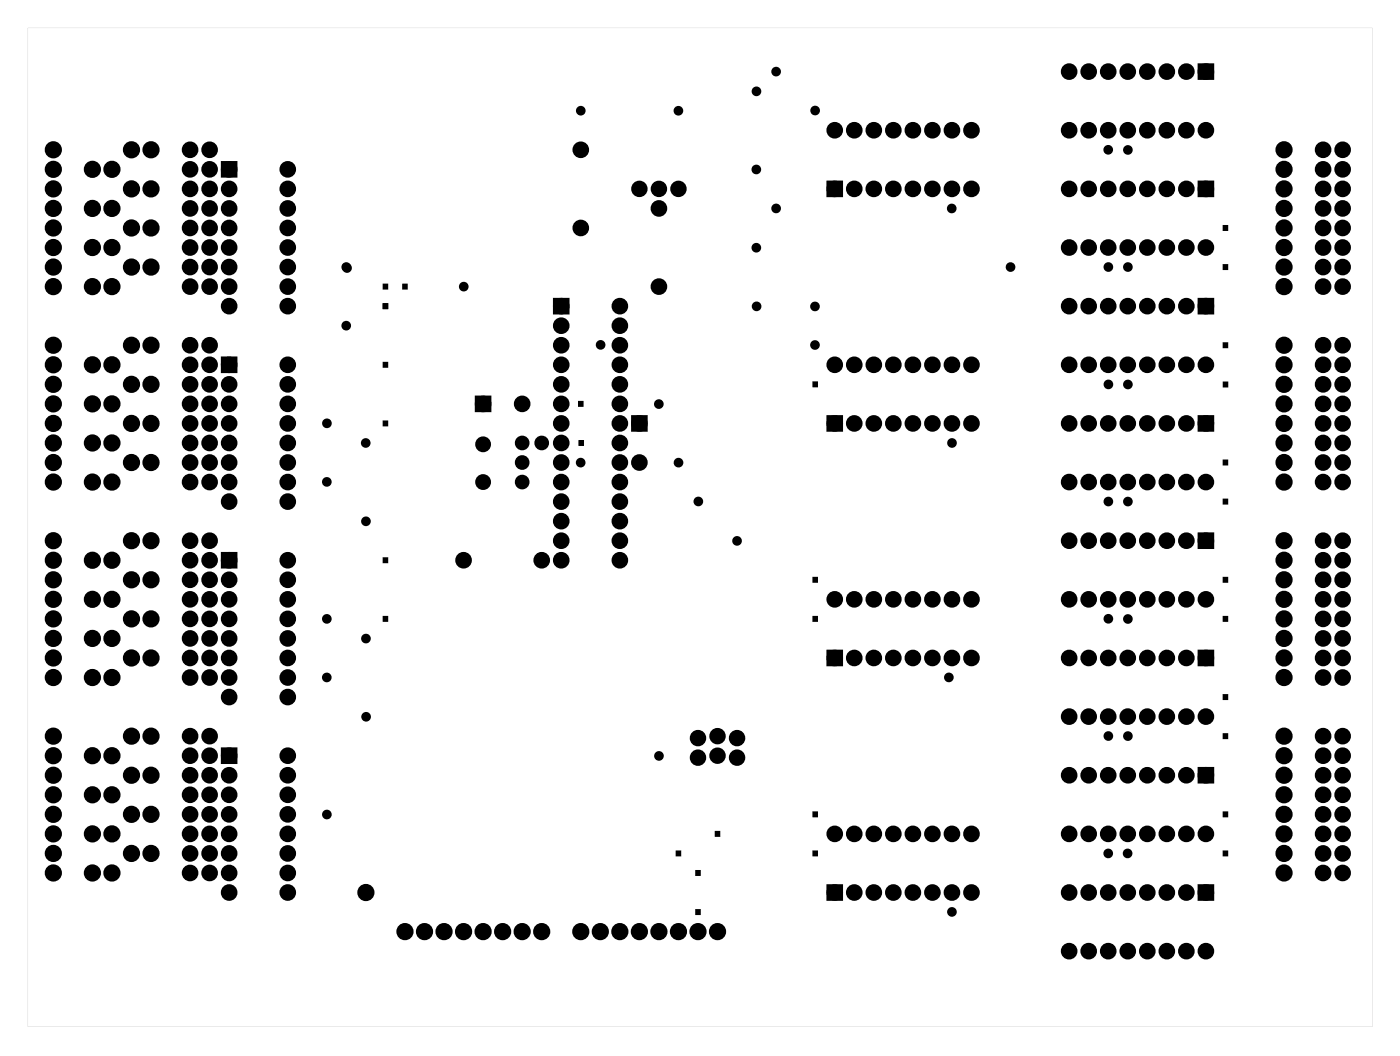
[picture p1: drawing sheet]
<svg xmlns="http://www.w3.org/2000/svg" width="182mm" height="137mm" viewBox="0 0 182 137" stroke-linecap="round" stroke-linejoin="round" font-family="sans-serif">
<g fill="#000">
<path d="M156.1 8.6h1.4v1.4h-1.4zM29.1 21.3h1.4v1.4h-1.4zM49.9 39.5h.5v.5h-.5zM49.9 37h.5v.5h-.5zM52.4 37h.5v.5h-.5zM72.3 39.1h1.4v1.4h-1.4zM107.8 23.8h1.4v1.4h-1.4zM156.1 23.8h1.4v1.4h-1.4zM156.1 39.1h1.4v1.4h-1.4zM159.1 34.4h.5v.6h-.5zM159.1 29.4h.5v.5h-.5zM29.1 46.7h1.4v1.4h-1.4z"/>
<path d="M49.9 54.8h.5v.5h-.5zM49.9 47.1h.5v.6h-.5zM62.1 51.8h1.4v1.4h-1.4zM75.3 52.2h.5v.5h-.5zM75.3 57.3h.5v.5h-.5zM82.4 54.3h1.4v1.4h-1.4zM105.8 49.7h.4v.5h-.4zM107.8 54.3h1.4v1.4h-1.4zM156.1 54.3h1.4v1.4h-1.4zM159.1 44.6h.5v.5h-.5zM159.1 59.8h.5v.6h-.5zM159.1 49.7h.5v.5h-.5z"/>
<path d="M29.1 72.1h1.4v1.4h-1.4zM49.9 72.5h.5v.6h-.5zM105.8 75.1h.4v.5h-.4zM156.1 69.6h1.4v1.4h-1.4zM159.1 75.1h.5v.5h-.5zM159.1 64.9h.5v.5h-.5zM29.1 97.5h1.4v1.4h-1.4zM49.9 80.2h.5v.5h-.5zM105.8 80.2h.4v.5h-.4zM107.8 84.8h1.4v1.4h-1.4zM156.1 84.8h1.4v1.4h-1.4zM159.1 95.4h.5v.5h-.5z"/>
<path d="M159.1 90.3h.5v.5h-.5zM159.1 80.2h.5v.5h-.5zM88 110.6h.5v.6h-.5zM90.5 118.3h.5v.5h-.5zM90.5 113.2h.5v.5h-.5zM93.1 108.1h.4v.5h-.4zM105.8 105.6h.4v.5h-.4zM105.8 110.6h.4v.6h-.4zM107.8 115.3h1.4v1.4h-1.4zM156.1 100h1.4v1.4h-1.4zM156.1 115.3h1.4v1.4h-1.4zM159.1 110.6h.5v.6h-.5z"/>
<path d="M159.1 105.6h.5v.5h-.5z"/>
<path d="M3.6 3.6h174.8v129.8h-174.8zM3.6 3.6v129.8h174.8v-129.8z"/>
</g>
<g fill="#000">
<circle cx="6.9" cy="19.5" r=".74"/>
<circle cx="17.1" cy="19.5" r=".74"/>
<circle cx="19.6" cy="19.5" r=".74"/>
<circle cx="24.7" cy="19.5" r=".7"/>
<circle cx="27.3" cy="19.5" r=".7"/>
<circle cx="75.5" cy="14.4" r=".35"/>
<circle cx="75.5" cy="19.5" r=".7"/>
<circle cx="88.2" cy="14.4" r=".35"/>
<circle cx="98.4" cy="11.9" r=".35"/>
<circle cx="100.9" cy="9.3" r=".35"/>
<circle cx="106" cy="14.4" r=".35"/>
<circle cx="108.5" cy="16.9" r=".7"/>
<circle cx="111.1" cy="16.9" r=".7"/>
<circle cx="113.6" cy="16.9" r=".7"/>
<circle cx="116.2" cy="16.9" r=".7"/>
<circle cx="118.7" cy="16.9" r=".7"/>
<circle cx="121.2" cy="16.9" r=".7"/>
<circle cx="123.8" cy="16.9" r=".7"/>
<circle cx="126.3" cy="16.9" r=".7"/>
<circle cx="139" cy="9.3" r=".7"/>
<circle cx="139" cy="16.9" r=".7"/>
<circle cx="141.6" cy="9.3" r=".7"/>
<circle cx="141.6" cy="16.9" r=".7"/>
<circle cx="144.1" cy="19.5" r=".35"/>
<circle cx="144.1" cy="9.3" r=".7"/>
<circle cx="144.1" cy="16.9" r=".7"/>
<circle cx="146.6" cy="9.3" r=".7"/>
<circle cx="146.6" cy="16.9" r=".7"/>
<circle cx="146.7" cy="19.5" r=".35"/>
<circle cx="149.2" cy="9.3" r=".7"/>
<circle cx="149.2" cy="16.9" r=".7"/>
<circle cx="151.7" cy="9.3" r=".7"/>
<circle cx="151.7" cy="16.9" r=".7"/>
<circle cx="154.3" cy="9.3" r=".7"/>
<circle cx="154.3" cy="16.9" r=".7"/>
<circle cx="156.8" cy="9.3" r=".7"/>
<circle cx="156.8" cy="16.9" r=".7"/>
<circle cx="167" cy="19.5" r=".74"/>
<circle cx="172" cy="19.5" r=".7"/>
<circle cx="174.6" cy="19.5" r=".7"/>
<circle cx="6.9" cy="37.2" r=".74"/>
<circle cx="6.9" cy="29.6" r=".74"/>
<circle cx="6.9" cy="22" r=".74"/>
<circle cx="6.9" cy="24.5" r=".74"/>
<circle cx="6.9" cy="32.2" r=".74"/>
<circle cx="6.9" cy="34.7" r=".74"/>
<circle cx="6.9" cy="27.1" r=".74"/>
<circle cx="12" cy="37.2" r=".74"/>
<circle cx="12" cy="32.2" r=".74"/>
<circle cx="12" cy="22" r=".74"/>
<circle cx="12" cy="27.1" r=".74"/>
<circle cx="14.6" cy="37.2" r=".74"/>
<circle cx="14.6" cy="32.2" r=".74"/>
<circle cx="14.6" cy="22" r=".74"/>
<circle cx="14.6" cy="27.1" r=".74"/>
<circle cx="17.1" cy="29.6" r=".74"/>
<circle cx="17.1" cy="24.5" r=".74"/>
<circle cx="17.1" cy="34.7" r=".74"/>
<circle cx="19.6" cy="29.6" r=".74"/>
<circle cx="19.6" cy="24.5" r=".74"/>
<circle cx="19.6" cy="34.7" r=".74"/>
<circle cx="24.7" cy="37.2" r=".7"/>
<circle cx="24.7" cy="32.2" r=".7"/>
<circle cx="24.7" cy="22" r=".7"/>
<circle cx="24.7" cy="29.6" r=".7"/>
<circle cx="24.7" cy="34.7" r=".7"/>
<circle cx="24.7" cy="24.5" r=".7"/>
<circle cx="24.7" cy="27.1" r=".7"/>
<circle cx="27.3" cy="37.2" r=".7"/>
<circle cx="27.3" cy="32.2" r=".7"/>
<circle cx="27.3" cy="22" r=".7"/>
<circle cx="27.3" cy="29.6" r=".7"/>
<circle cx="27.3" cy="34.7" r=".7"/>
<circle cx="27.3" cy="24.5" r=".7"/>
<circle cx="27.3" cy="27.1" r=".7"/>
<circle cx="29.8" cy="29.6" r=".7"/>
<circle cx="29.8" cy="34.7" r=".7"/>
<circle cx="29.8" cy="27.1" r=".7"/>
<circle cx="29.8" cy="22" r=".7"/>
<circle cx="29.8" cy="37.2" r=".7"/>
<circle cx="29.8" cy="39.8" r=".7"/>
<circle cx="29.8" cy="32.2" r=".7"/>
<circle cx="29.8" cy="24.5" r=".7"/>
<circle cx="37.4" cy="29.6" r=".7"/>
<circle cx="37.4" cy="27.1" r=".7"/>
<circle cx="37.4" cy="34.7" r=".7"/>
<circle cx="37.4" cy="22" r=".7"/>
<circle cx="37.4" cy="37.2" r=".7"/>
<circle cx="37.4" cy="39.8" r=".7"/>
<circle cx="37.4" cy="32.2" r=".7"/>
<circle cx="37.4" cy="24.5" r=".7"/>
<circle cx="45" cy="34.7" r=".35"/>
<circle cx="45.1" cy="34.8" r=".35"/>
<circle cx="60.3" cy="37.3" r=".35"/>
<circle cx="73" cy="39.8" r=".7"/>
<circle cx="75.5" cy="29.6" r=".7"/>
<circle cx="80.6" cy="39.8" r=".7"/>
<circle cx="83.1" cy="24.5" r=".67"/>
<circle cx="85.7" cy="24.5" r=".67"/>
<circle cx="85.7" cy="37.2" r=".7"/>
<circle cx="85.7" cy="27.1" r=".7"/>
<circle cx="88.2" cy="24.5" r=".67"/>
<circle cx="98.3" cy="22" r=".35"/>
<circle cx="98.3" cy="32.2" r=".35"/>
<circle cx="98.4" cy="39.8" r=".35"/>
<circle cx="100.9" cy="27.1" r=".35"/>
<circle cx="106" cy="39.8" r=".35"/>
<circle cx="108.5" cy="24.5" r=".7"/>
<circle cx="111.1" cy="24.5" r=".7"/>
<circle cx="113.6" cy="24.5" r=".7"/>
<circle cx="116.2" cy="24.5" r=".7"/>
<circle cx="118.7" cy="24.5" r=".7"/>
<circle cx="121.2" cy="24.5" r=".7"/>
<circle cx="123.7" cy="27.1" r=".35"/>
<circle cx="123.8" cy="24.5" r=".7"/>
<circle cx="126.3" cy="24.5" r=".7"/>
<circle cx="131.4" cy="34.7" r=".35"/>
<circle cx="139" cy="32.2" r=".7"/>
<circle cx="139" cy="24.5" r=".7"/>
<circle cx="139" cy="39.8" r=".7"/>
<circle cx="141.6" cy="32.2" r=".7"/>
<circle cx="141.6" cy="24.5" r=".7"/>
<circle cx="141.6" cy="39.8" r=".7"/>
<circle cx="144.1" cy="32.2" r=".7"/>
<circle cx="144.1" cy="24.5" r=".7"/>
<circle cx="144.1" cy="39.8" r=".7"/>
<circle cx="144.1" cy="34.7" r=".35"/>
<circle cx="146.6" cy="32.2" r=".7"/>
<circle cx="146.6" cy="24.5" r=".7"/>
<circle cx="146.6" cy="39.8" r=".7"/>
<circle cx="146.7" cy="34.7" r=".35"/>
<circle cx="149.2" cy="32.2" r=".7"/>
<circle cx="149.2" cy="24.5" r=".7"/>
<circle cx="149.2" cy="39.8" r=".7"/>
<circle cx="151.7" cy="32.2" r=".7"/>
<circle cx="151.7" cy="24.5" r=".7"/>
<circle cx="151.7" cy="39.8" r=".7"/>
<circle cx="154.3" cy="32.2" r=".7"/>
<circle cx="154.3" cy="24.5" r=".7"/>
<circle cx="154.3" cy="39.8" r=".7"/>
<circle cx="156.8" cy="32.2" r=".7"/>
<circle cx="156.8" cy="24.5" r=".7"/>
<circle cx="156.8" cy="39.8" r=".7"/>
<circle cx="167" cy="37.2" r=".74"/>
<circle cx="167" cy="29.6" r=".74"/>
<circle cx="167" cy="24.5" r=".74"/>
<circle cx="167" cy="22" r=".74"/>
<circle cx="167" cy="32.2" r=".74"/>
<circle cx="167" cy="27.1" r=".74"/>
<circle cx="167" cy="34.7" r=".74"/>
<circle cx="172" cy="37.2" r=".7"/>
<circle cx="172" cy="32.2" r=".7"/>
<circle cx="172" cy="22" r=".7"/>
<circle cx="172" cy="29.6" r=".7"/>
<circle cx="172" cy="34.7" r=".7"/>
<circle cx="172" cy="24.5" r=".7"/>
<circle cx="172" cy="27.1" r=".7"/>
<circle cx="174.6" cy="37.2" r=".7"/>
<circle cx="174.6" cy="32.2" r=".7"/>
<circle cx="174.6" cy="22" r=".7"/>
<circle cx="174.6" cy="34.7" r=".7"/>
<circle cx="174.6" cy="29.6" r=".7"/>
<circle cx="174.6" cy="24.5" r=".7"/>
<circle cx="174.6" cy="27.1" r=".7"/>
<circle cx="6.9" cy="52.5" r=".74"/>
<circle cx="6.9" cy="55" r=".74"/>
<circle cx="6.9" cy="57.6" r=".74"/>
<circle cx="6.9" cy="47.4" r=".74"/>
<circle cx="6.9" cy="44.9" r=".74"/>
<circle cx="6.9" cy="49.9" r=".74"/>
<circle cx="12" cy="47.4" r=".74"/>
<circle cx="12" cy="57.6" r=".74"/>
<circle cx="12" cy="52.5" r=".74"/>
<circle cx="14.6" cy="47.4" r=".74"/>
<circle cx="14.6" cy="57.6" r=".74"/>
<circle cx="14.6" cy="52.5" r=".74"/>
<circle cx="17.1" cy="49.9" r=".74"/>
<circle cx="17.1" cy="44.9" r=".74"/>
<circle cx="17.1" cy="55" r=".74"/>
<circle cx="19.6" cy="49.9" r=".74"/>
<circle cx="19.6" cy="44.9" r=".74"/>
<circle cx="19.6" cy="55" r=".74"/>
<circle cx="24.7" cy="47.4" r=".7"/>
<circle cx="24.7" cy="44.9" r=".7"/>
<circle cx="24.7" cy="49.9" r=".7"/>
<circle cx="24.7" cy="52.5" r=".7"/>
<circle cx="24.7" cy="55" r=".7"/>
<circle cx="24.7" cy="57.6" r=".7"/>
<circle cx="27.3" cy="47.4" r=".7"/>
<circle cx="27.3" cy="44.9" r=".7"/>
<circle cx="27.3" cy="49.9" r=".7"/>
<circle cx="27.3" cy="52.5" r=".7"/>
<circle cx="27.3" cy="55" r=".7"/>
<circle cx="27.3" cy="57.6" r=".7"/>
<circle cx="29.8" cy="47.4" r=".7"/>
<circle cx="29.8" cy="49.9" r=".7"/>
<circle cx="29.8" cy="52.5" r=".7"/>
<circle cx="29.8" cy="55" r=".7"/>
<circle cx="29.8" cy="57.6" r=".7"/>
<circle cx="37.4" cy="47.4" r=".7"/>
<circle cx="37.4" cy="49.9" r=".7"/>
<circle cx="37.4" cy="52.5" r=".7"/>
<circle cx="37.4" cy="55" r=".7"/>
<circle cx="37.4" cy="57.6" r=".7"/>
<circle cx="42.5" cy="55" r=".35"/>
<circle cx="45" cy="42.3" r=".35"/>
<circle cx="47.6" cy="57.6" r=".35"/>
<circle cx="62.8" cy="57.7" r=".65"/>
<circle cx="62.8" cy="52.5" r=".7"/>
<circle cx="67.9" cy="52.5" r=".7"/>
<circle cx="67.9" cy="57.6" r=".59"/>
<circle cx="70.4" cy="57.6" r=".59"/>
<circle cx="73" cy="47.4" r=".7"/>
<circle cx="73" cy="44.9" r=".7"/>
<circle cx="73" cy="49.9" r=".7"/>
<circle cx="73" cy="42.3" r=".7"/>
<circle cx="73" cy="52.5" r=".7"/>
<circle cx="73" cy="55" r=".7"/>
<circle cx="73" cy="57.6" r=".7"/>
<circle cx="78.1" cy="44.8" r=".35"/>
<circle cx="80.6" cy="47.4" r=".7"/>
<circle cx="80.6" cy="44.9" r=".7"/>
<circle cx="80.6" cy="49.9" r=".7"/>
<circle cx="80.6" cy="42.3" r=".7"/>
<circle cx="80.6" cy="52.5" r=".7"/>
<circle cx="80.6" cy="55" r=".7"/>
<circle cx="80.6" cy="57.6" r=".7"/>
<circle cx="83.1" cy="55" r=".7"/>
<circle cx="85.7" cy="52.5" r=".35"/>
<circle cx="106" cy="44.8" r=".35"/>
<circle cx="108.5" cy="47.4" r=".7"/>
<circle cx="108.5" cy="55" r=".7"/>
<circle cx="111.1" cy="47.4" r=".7"/>
<circle cx="111.1" cy="55" r=".7"/>
<circle cx="113.6" cy="47.4" r=".7"/>
<circle cx="113.6" cy="55" r=".7"/>
<circle cx="116.2" cy="47.4" r=".7"/>
<circle cx="116.2" cy="55" r=".7"/>
<circle cx="118.7" cy="47.4" r=".7"/>
<circle cx="118.7" cy="55" r=".7"/>
<circle cx="121.2" cy="47.4" r=".7"/>
<circle cx="121.2" cy="55" r=".7"/>
<circle cx="123.8" cy="47.4" r=".7"/>
<circle cx="123.8" cy="55" r=".7"/>
<circle cx="123.8" cy="57.6" r=".35"/>
<circle cx="126.3" cy="47.4" r=".7"/>
<circle cx="126.3" cy="55" r=".7"/>
<circle cx="139" cy="55" r=".7"/>
<circle cx="139" cy="47.4" r=".7"/>
<circle cx="141.6" cy="55" r=".7"/>
<circle cx="141.6" cy="47.4" r=".7"/>
<circle cx="144.1" cy="55" r=".7"/>
<circle cx="144.1" cy="47.4" r=".7"/>
<circle cx="144.1" cy="50" r=".35"/>
<circle cx="146.6" cy="55" r=".7"/>
<circle cx="146.6" cy="47.4" r=".7"/>
<circle cx="146.7" cy="50" r=".35"/>
<circle cx="149.2" cy="55" r=".7"/>
<circle cx="149.2" cy="47.4" r=".7"/>
<circle cx="151.7" cy="55" r=".7"/>
<circle cx="151.7" cy="47.4" r=".7"/>
<circle cx="154.3" cy="55" r=".7"/>
<circle cx="154.3" cy="47.4" r=".7"/>
<circle cx="156.8" cy="55" r=".7"/>
<circle cx="156.8" cy="47.4" r=".7"/>
<circle cx="167" cy="57.6" r=".74"/>
<circle cx="167" cy="55" r=".74"/>
<circle cx="167" cy="52.5" r=".74"/>
<circle cx="167" cy="47.4" r=".74"/>
<circle cx="167" cy="44.9" r=".74"/>
<circle cx="167" cy="49.9" r=".74"/>
<circle cx="172" cy="47.4" r=".7"/>
<circle cx="172" cy="44.9" r=".7"/>
<circle cx="172" cy="49.9" r=".7"/>
<circle cx="172" cy="55" r=".7"/>
<circle cx="172" cy="57.6" r=".7"/>
<circle cx="172" cy="52.5" r=".7"/>
<circle cx="174.6" cy="47.4" r=".7"/>
<circle cx="174.6" cy="44.9" r=".7"/>
<circle cx="174.6" cy="49.9" r=".7"/>
<circle cx="174.6" cy="55" r=".7"/>
<circle cx="174.6" cy="57.6" r=".7"/>
<circle cx="174.6" cy="52.5" r=".7"/>
<circle cx="6.9" cy="70.3" r=".74"/>
<circle cx="6.9" cy="72.8" r=".74"/>
<circle cx="6.9" cy="60.1" r=".74"/>
<circle cx="6.9" cy="75.3" r=".74"/>
<circle cx="6.9" cy="77.9" r=".74"/>
<circle cx="6.9" cy="62.6" r=".74"/>
<circle cx="12" cy="62.6" r=".74"/>
<circle cx="12" cy="77.9" r=".74"/>
<circle cx="12" cy="72.8" r=".74"/>
<circle cx="14.6" cy="62.6" r=".74"/>
<circle cx="14.6" cy="77.9" r=".74"/>
<circle cx="14.6" cy="72.8" r=".74"/>
<circle cx="17.1" cy="75.3" r=".74"/>
<circle cx="17.1" cy="60.1" r=".74"/>
<circle cx="17.1" cy="70.3" r=".74"/>
<circle cx="19.6" cy="75.3" r=".74"/>
<circle cx="19.6" cy="60.1" r=".74"/>
<circle cx="19.6" cy="70.3" r=".74"/>
<circle cx="24.7" cy="75.3" r=".7"/>
<circle cx="24.7" cy="62.6" r=".7"/>
<circle cx="24.7" cy="77.9" r=".7"/>
<circle cx="24.7" cy="72.8" r=".7"/>
<circle cx="24.7" cy="60.1" r=".7"/>
<circle cx="24.7" cy="70.3" r=".7"/>
<circle cx="27.3" cy="75.3" r=".7"/>
<circle cx="27.3" cy="62.6" r=".7"/>
<circle cx="27.3" cy="77.9" r=".7"/>
<circle cx="27.3" cy="72.8" r=".7"/>
<circle cx="27.3" cy="60.1" r=".7"/>
<circle cx="27.3" cy="70.3" r=".7"/>
<circle cx="29.8" cy="75.3" r=".7"/>
<circle cx="29.8" cy="62.6" r=".7"/>
<circle cx="29.8" cy="77.9" r=".7"/>
<circle cx="29.8" cy="65.2" r=".7"/>
<circle cx="29.8" cy="60.1" r=".7"/>
<circle cx="29.8" cy="72.8" r=".7"/>
<circle cx="37.4" cy="75.3" r=".7"/>
<circle cx="37.4" cy="62.6" r=".7"/>
<circle cx="37.4" cy="77.9" r=".7"/>
<circle cx="37.4" cy="65.2" r=".7"/>
<circle cx="37.4" cy="72.8" r=".7"/>
<circle cx="37.4" cy="60.1" r=".7"/>
<circle cx="42.5" cy="62.6" r=".35"/>
<circle cx="47.6" cy="67.7" r=".35"/>
<circle cx="60.3" cy="72.8" r=".7"/>
<circle cx="62.8" cy="62.6" r=".65"/>
<circle cx="67.9" cy="60.1" r=".59"/>
<circle cx="67.9" cy="62.6" r=".59"/>
<circle cx="70.4" cy="72.8" r=".7"/>
<circle cx="73" cy="62.6" r=".7"/>
<circle cx="73" cy="65.2" r=".7"/>
<circle cx="73" cy="72.8" r=".7"/>
<circle cx="73" cy="60.1" r=".7"/>
<circle cx="73" cy="67.7" r=".7"/>
<circle cx="73" cy="70.3" r=".7"/>
<circle cx="75.5" cy="60.1" r=".35"/>
<circle cx="80.6" cy="62.6" r=".7"/>
<circle cx="80.6" cy="65.2" r=".7"/>
<circle cx="80.6" cy="60.1" r=".7"/>
<circle cx="80.6" cy="72.8" r=".7"/>
<circle cx="80.6" cy="70.3" r=".7"/>
<circle cx="80.6" cy="67.7" r=".7"/>
<circle cx="83.1" cy="60.1" r=".7"/>
<circle cx="88.2" cy="60.1" r=".35"/>
<circle cx="90.8" cy="65.2" r=".35"/>
<circle cx="95.8" cy="70.3" r=".35"/>
<circle cx="108.5" cy="77.9" r=".7"/>
<circle cx="111.1" cy="77.9" r=".7"/>
<circle cx="113.6" cy="77.9" r=".7"/>
<circle cx="116.2" cy="77.9" r=".7"/>
<circle cx="118.7" cy="77.9" r=".7"/>
<circle cx="121.2" cy="77.9" r=".7"/>
<circle cx="123.8" cy="77.9" r=".7"/>
<circle cx="126.3" cy="77.9" r=".7"/>
<circle cx="139" cy="70.3" r=".7"/>
<circle cx="139" cy="77.9" r=".7"/>
<circle cx="139" cy="62.6" r=".7"/>
<circle cx="141.6" cy="70.3" r=".7"/>
<circle cx="141.6" cy="77.9" r=".7"/>
<circle cx="141.6" cy="62.6" r=".7"/>
<circle cx="144.1" cy="70.3" r=".7"/>
<circle cx="144.1" cy="77.9" r=".7"/>
<circle cx="144.1" cy="62.6" r=".7"/>
<circle cx="144.1" cy="65.2" r=".35"/>
<circle cx="146.6" cy="70.3" r=".7"/>
<circle cx="146.6" cy="77.9" r=".7"/>
<circle cx="146.6" cy="62.6" r=".7"/>
<circle cx="146.7" cy="65.2" r=".35"/>
<circle cx="149.2" cy="70.3" r=".7"/>
<circle cx="149.2" cy="77.9" r=".7"/>
<circle cx="149.2" cy="62.6" r=".7"/>
<circle cx="151.7" cy="70.3" r=".7"/>
<circle cx="151.7" cy="77.9" r=".7"/>
<circle cx="151.7" cy="62.6" r=".7"/>
<circle cx="154.3" cy="70.3" r=".7"/>
<circle cx="154.3" cy="77.9" r=".7"/>
<circle cx="154.3" cy="62.6" r=".7"/>
<circle cx="156.8" cy="70.3" r=".7"/>
<circle cx="156.8" cy="77.9" r=".7"/>
<circle cx="156.8" cy="62.6" r=".7"/>
<circle cx="167" cy="70.3" r=".74"/>
<circle cx="167" cy="72.8" r=".74"/>
<circle cx="167" cy="60.1" r=".74"/>
<circle cx="167" cy="75.3" r=".74"/>
<circle cx="167" cy="77.9" r=".74"/>
<circle cx="167" cy="62.6" r=".74"/>
<circle cx="172" cy="75.3" r=".7"/>
<circle cx="172" cy="62.6" r=".7"/>
<circle cx="172" cy="77.9" r=".7"/>
<circle cx="172" cy="72.8" r=".7"/>
<circle cx="172" cy="60.1" r=".7"/>
<circle cx="172" cy="70.3" r=".7"/>
<circle cx="174.6" cy="75.3" r=".7"/>
<circle cx="174.6" cy="62.6" r=".7"/>
<circle cx="174.6" cy="77.9" r=".7"/>
<circle cx="174.6" cy="72.8" r=".7"/>
<circle cx="174.6" cy="60.1" r=".7"/>
<circle cx="174.6" cy="70.3" r=".7"/>
<circle cx="6.9" cy="95.7" r=".74"/>
<circle cx="6.9" cy="80.4" r=".74"/>
<circle cx="6.9" cy="83" r=".74"/>
<circle cx="6.9" cy="85.5" r=".74"/>
<circle cx="6.9" cy="98.2" r=".74"/>
<circle cx="6.9" cy="88" r=".74"/>
<circle cx="12" cy="88" r=".74"/>
<circle cx="12" cy="83" r=".74"/>
<circle cx="12" cy="98.2" r=".74"/>
<circle cx="14.6" cy="88" r=".74"/>
<circle cx="14.6" cy="83" r=".74"/>
<circle cx="14.6" cy="98.2" r=".74"/>
<circle cx="17.1" cy="95.7" r=".74"/>
<circle cx="17.1" cy="80.4" r=".74"/>
<circle cx="17.1" cy="85.5" r=".74"/>
<circle cx="19.6" cy="95.7" r=".74"/>
<circle cx="19.6" cy="85.5" r=".74"/>
<circle cx="19.6" cy="80.4" r=".74"/>
<circle cx="24.7" cy="98.2" r=".7"/>
<circle cx="24.7" cy="88" r=".7"/>
<circle cx="24.7" cy="83" r=".7"/>
<circle cx="24.7" cy="80.4" r=".7"/>
<circle cx="24.7" cy="85.5" r=".7"/>
<circle cx="24.7" cy="95.7" r=".7"/>
<circle cx="27.3" cy="98.2" r=".7"/>
<circle cx="27.3" cy="88" r=".7"/>
<circle cx="27.3" cy="83" r=".7"/>
<circle cx="27.3" cy="80.4" r=".7"/>
<circle cx="27.3" cy="85.5" r=".7"/>
<circle cx="27.3" cy="95.7" r=".7"/>
<circle cx="29.8" cy="98.2" r=".7"/>
<circle cx="29.8" cy="88" r=".7"/>
<circle cx="29.8" cy="80.4" r=".7"/>
<circle cx="29.8" cy="83" r=".7"/>
<circle cx="29.8" cy="85.5" r=".7"/>
<circle cx="29.8" cy="90.6" r=".7"/>
<circle cx="37.4" cy="98.2" r=".7"/>
<circle cx="37.4" cy="88" r=".7"/>
<circle cx="37.4" cy="80.4" r=".7"/>
<circle cx="37.4" cy="83" r=".7"/>
<circle cx="37.4" cy="85.5" r=".7"/>
<circle cx="37.4" cy="90.6" r=".7"/>
<circle cx="42.5" cy="88" r=".35"/>
<circle cx="42.5" cy="80.4" r=".35"/>
<circle cx="47.6" cy="83" r=".35"/>
<circle cx="47.6" cy="93.1" r=".35"/>
<circle cx="85.7" cy="98.2" r=".35"/>
<circle cx="90.8" cy="95.9" r=".72"/>
<circle cx="90.8" cy="98.5" r=".72"/>
<circle cx="93.3" cy="95.7" r=".72"/>
<circle cx="93.3" cy="98.2" r=".72"/>
<circle cx="95.8" cy="95.9" r=".72"/>
<circle cx="95.8" cy="98.5" r=".72"/>
<circle cx="108.5" cy="85.5" r=".7"/>
<circle cx="111.1" cy="85.5" r=".7"/>
<circle cx="113.6" cy="85.5" r=".7"/>
<circle cx="116.2" cy="85.5" r=".7"/>
<circle cx="118.7" cy="85.5" r=".7"/>
<circle cx="121.2" cy="85.5" r=".7"/>
<circle cx="123.4" cy="88" r=".35"/>
<circle cx="123.8" cy="85.5" r=".7"/>
<circle cx="126.3" cy="85.5" r=".7"/>
<circle cx="139" cy="93.1" r=".7"/>
<circle cx="139" cy="85.5" r=".7"/>
<circle cx="141.6" cy="93.1" r=".7"/>
<circle cx="141.6" cy="85.5" r=".7"/>
<circle cx="144.1" cy="93.1" r=".7"/>
<circle cx="144.1" cy="85.5" r=".7"/>
<circle cx="144.1" cy="95.7" r=".35"/>
<circle cx="144.1" cy="80.4" r=".35"/>
<circle cx="146.6" cy="93.1" r=".7"/>
<circle cx="146.6" cy="85.5" r=".7"/>
<circle cx="146.7" cy="95.7" r=".35"/>
<circle cx="146.7" cy="80.4" r=".35"/>
<circle cx="149.2" cy="93.1" r=".7"/>
<circle cx="149.2" cy="85.5" r=".7"/>
<circle cx="151.7" cy="93.1" r=".7"/>
<circle cx="151.7" cy="85.5" r=".7"/>
<circle cx="154.3" cy="93.1" r=".7"/>
<circle cx="154.3" cy="85.5" r=".7"/>
<circle cx="156.8" cy="93.1" r=".7"/>
<circle cx="156.8" cy="85.5" r=".7"/>
<circle cx="167" cy="95.7" r=".74"/>
<circle cx="167" cy="80.4" r=".74"/>
<circle cx="167" cy="85.5" r=".74"/>
<circle cx="167" cy="83" r=".74"/>
<circle cx="167" cy="98.2" r=".74"/>
<circle cx="167" cy="88" r=".74"/>
<circle cx="172" cy="98.2" r=".7"/>
<circle cx="172" cy="88" r=".7"/>
<circle cx="172" cy="83" r=".7"/>
<circle cx="172" cy="85.5" r=".7"/>
<circle cx="172" cy="80.4" r=".7"/>
<circle cx="172" cy="95.7" r=".7"/>
<circle cx="174.6" cy="98.2" r=".7"/>
<circle cx="174.6" cy="88" r=".7"/>
<circle cx="174.6" cy="80.4" r=".7"/>
<circle cx="174.6" cy="83" r=".7"/>
<circle cx="174.6" cy="85.5" r=".7"/>
<circle cx="174.6" cy="95.7" r=".7"/>
<circle cx="6.9" cy="113.4" r=".74"/>
<circle cx="6.9" cy="100.7" r=".74"/>
<circle cx="6.9" cy="108.4" r=".74"/>
<circle cx="6.9" cy="103.3" r=".74"/>
<circle cx="6.9" cy="105.8" r=".74"/>
<circle cx="6.9" cy="110.9" r=".74"/>
<circle cx="12" cy="113.4" r=".74"/>
<circle cx="12" cy="103.3" r=".74"/>
<circle cx="12" cy="108.4" r=".74"/>
<circle cx="14.6" cy="113.4" r=".74"/>
<circle cx="14.6" cy="103.3" r=".74"/>
<circle cx="14.6" cy="108.4" r=".74"/>
<circle cx="17.1" cy="110.9" r=".74"/>
<circle cx="17.1" cy="105.8" r=".74"/>
<circle cx="17.1" cy="100.7" r=".74"/>
<circle cx="19.6" cy="110.9" r=".74"/>
<circle cx="19.6" cy="105.8" r=".74"/>
<circle cx="19.6" cy="100.7" r=".74"/>
<circle cx="24.7" cy="110.9" r=".7"/>
<circle cx="24.7" cy="113.4" r=".7"/>
<circle cx="24.7" cy="108.4" r=".7"/>
<circle cx="24.7" cy="103.3" r=".7"/>
<circle cx="24.7" cy="105.8" r=".7"/>
<circle cx="24.7" cy="100.7" r=".7"/>
<circle cx="27.3" cy="110.9" r=".7"/>
<circle cx="27.3" cy="113.4" r=".7"/>
<circle cx="27.3" cy="108.4" r=".7"/>
<circle cx="27.3" cy="100.7" r=".7"/>
<circle cx="27.3" cy="103.3" r=".7"/>
<circle cx="27.3" cy="105.8" r=".7"/>
<circle cx="29.8" cy="110.9" r=".7"/>
<circle cx="29.8" cy="113.4" r=".7"/>
<circle cx="29.8" cy="108.4" r=".7"/>
<circle cx="29.8" cy="100.7" r=".7"/>
<circle cx="29.8" cy="103.3" r=".7"/>
<circle cx="29.8" cy="105.8" r=".7"/>
<circle cx="29.8" cy="116" r=".7"/>
<circle cx="37.4" cy="108.4" r=".7"/>
<circle cx="37.4" cy="113.4" r=".7"/>
<circle cx="37.4" cy="110.9" r=".7"/>
<circle cx="37.4" cy="103.3" r=".7"/>
<circle cx="37.4" cy="105.8" r=".7"/>
<circle cx="37.4" cy="100.7" r=".7"/>
<circle cx="37.4" cy="116" r=".7"/>
<circle cx="42.5" cy="105.8" r=".35"/>
<circle cx="47.6" cy="116" r=".74"/>
<circle cx="108.5" cy="116" r=".7"/>
<circle cx="108.5" cy="108.4" r=".7"/>
<circle cx="111.1" cy="108.4" r=".7"/>
<circle cx="111.1" cy="116" r=".7"/>
<circle cx="113.6" cy="116" r=".7"/>
<circle cx="113.6" cy="108.4" r=".7"/>
<circle cx="116.2" cy="116" r=".7"/>
<circle cx="116.2" cy="108.4" r=".7"/>
<circle cx="118.7" cy="116" r=".7"/>
<circle cx="118.7" cy="108.4" r=".7"/>
<circle cx="121.2" cy="108.4" r=".7"/>
<circle cx="121.2" cy="116" r=".7"/>
<circle cx="123.8" cy="118.5" r=".35"/>
<circle cx="123.8" cy="116" r=".7"/>
<circle cx="123.8" cy="108.4" r=".7"/>
<circle cx="126.3" cy="116" r=".7"/>
<circle cx="126.3" cy="108.4" r=".7"/>
<circle cx="139" cy="116" r=".7"/>
<circle cx="139" cy="108.4" r=".7"/>
<circle cx="139" cy="100.7" r=".7"/>
<circle cx="141.6" cy="116" r=".7"/>
<circle cx="141.6" cy="108.4" r=".7"/>
<circle cx="141.6" cy="100.7" r=".7"/>
<circle cx="144.1" cy="110.9" r=".35"/>
<circle cx="144.1" cy="116" r=".7"/>
<circle cx="144.1" cy="100.7" r=".7"/>
<circle cx="144.1" cy="108.4" r=".7"/>
<circle cx="146.6" cy="110.9" r=".35"/>
<circle cx="146.6" cy="116" r=".7"/>
<circle cx="146.6" cy="108.4" r=".7"/>
<circle cx="146.6" cy="100.7" r=".7"/>
<circle cx="149.2" cy="116" r=".7"/>
<circle cx="149.2" cy="108.4" r=".7"/>
<circle cx="149.2" cy="100.7" r=".7"/>
<circle cx="151.7" cy="116" r=".7"/>
<circle cx="151.7" cy="108.4" r=".7"/>
<circle cx="151.7" cy="100.7" r=".7"/>
<circle cx="154.3" cy="116" r=".7"/>
<circle cx="154.3" cy="100.7" r=".7"/>
<circle cx="154.3" cy="108.4" r=".7"/>
<circle cx="156.8" cy="116" r=".7"/>
<circle cx="156.8" cy="100.7" r=".7"/>
<circle cx="156.8" cy="108.4" r=".7"/>
<circle cx="167" cy="113.4" r=".74"/>
<circle cx="167" cy="108.4" r=".74"/>
<circle cx="167" cy="100.7" r=".74"/>
<circle cx="167" cy="103.3" r=".74"/>
<circle cx="167" cy="105.8" r=".74"/>
<circle cx="167" cy="110.9" r=".74"/>
<circle cx="172" cy="113.4" r=".7"/>
<circle cx="172" cy="110.9" r=".7"/>
<circle cx="172" cy="108.4" r=".7"/>
<circle cx="172" cy="100.7" r=".7"/>
<circle cx="172" cy="103.3" r=".7"/>
<circle cx="172" cy="105.8" r=".7"/>
<circle cx="174.6" cy="108.4" r=".7"/>
<circle cx="174.6" cy="110.9" r=".7"/>
<circle cx="174.6" cy="113.4" r=".7"/>
<circle cx="174.6" cy="105.8" r=".7"/>
<circle cx="174.6" cy="103.3" r=".7"/>
<circle cx="174.6" cy="100.7" r=".7"/>
<circle cx="52.7" cy="121.1" r=".74"/>
<circle cx="55.2" cy="121.1" r=".74"/>
<circle cx="57.7" cy="121.1" r=".74"/>
<circle cx="60.3" cy="121.1" r=".74"/>
<circle cx="62.8" cy="121.1" r=".74"/>
<circle cx="65.4" cy="121.1" r=".74"/>
<circle cx="67.9" cy="121.1" r=".74"/>
<circle cx="70.4" cy="121.1" r=".74"/>
<circle cx="75.5" cy="121.1" r=".74"/>
<circle cx="78.1" cy="121.1" r=".74"/>
<circle cx="80.6" cy="121.1" r=".74"/>
<circle cx="83.1" cy="121.1" r=".74"/>
<circle cx="85.7" cy="121.1" r=".74"/>
<circle cx="88.2" cy="121.1" r=".74"/>
<circle cx="90.8" cy="121.1" r=".74"/>
<circle cx="93.3" cy="121.1" r=".74"/>
<circle cx="139" cy="123.6" r=".7"/>
<circle cx="141.6" cy="123.6" r=".7"/>
<circle cx="144.1" cy="123.6" r=".7"/>
<circle cx="146.6" cy="123.6" r=".7"/>
<circle cx="149.2" cy="123.6" r=".7"/>
<circle cx="151.7" cy="123.6" r=".7"/>
<circle cx="154.3" cy="123.6" r=".7"/>
<circle cx="156.8" cy="123.6" r=".7"/>
</g>
<g fill="none" stroke="#000" stroke-width=".76" stroke-linecap="butt">
<path d="M156.1 8.6h1.4v1.4h-1.4zM29.1 21.3h1.4v1.4h-1.4zM72.3 39.1h1.4v1.4h-1.4zM107.8 23.8h1.4v1.4h-1.4zM156.1 23.8h1.4v1.4h-1.4zM156.1 39.1h1.4v1.4h-1.4zM29.1 46.7h1.4v1.4h-1.4zM62.1 51.8h1.4v1.4h-1.4zM82.4 54.3h1.4v1.4h-1.4zM107.8 54.3h1.4v1.4h-1.4zM156.1 54.3h1.4v1.4h-1.4zM29.1 72.1h1.4v1.4h-1.4z"/>
<path d="M156.1 69.6h1.4v1.4h-1.4zM29.1 97.5h1.4v1.4h-1.4zM107.8 84.8h1.4v1.4h-1.4zM156.1 84.8h1.4v1.4h-1.4zM107.8 115.3h1.4v1.4h-1.4zM156.1 100h1.4v1.4h-1.4zM156.1 115.3h1.4v1.4h-1.4z"/>
<circle cx="6.9" cy="19.5" r=".74"/>
<circle cx="17.1" cy="19.5" r=".74"/>
<circle cx="19.6" cy="19.5" r=".74"/>
<circle cx="24.7" cy="19.5" r=".7"/>
<circle cx="27.3" cy="19.5" r=".7"/>
<circle cx="75.5" cy="19.5" r=".7"/>
<circle cx="108.5" cy="16.9" r=".7"/>
<circle cx="111.1" cy="16.9" r=".7"/>
<circle cx="113.6" cy="16.9" r=".7"/>
<circle cx="116.2" cy="16.9" r=".7"/>
<circle cx="118.7" cy="16.9" r=".7"/>
<circle cx="121.2" cy="16.9" r=".7"/>
<circle cx="123.8" cy="16.9" r=".7"/>
<circle cx="126.3" cy="16.9" r=".7"/>
<circle cx="139" cy="9.3" r=".7"/>
<circle cx="139" cy="16.9" r=".7"/>
<circle cx="141.6" cy="9.3" r=".7"/>
<circle cx="141.6" cy="16.9" r=".7"/>
<circle cx="144.1" cy="9.3" r=".7"/>
<circle cx="144.1" cy="16.9" r=".7"/>
<circle cx="146.6" cy="9.3" r=".7"/>
<circle cx="146.6" cy="16.9" r=".7"/>
<circle cx="149.2" cy="9.3" r=".7"/>
<circle cx="149.2" cy="16.9" r=".7"/>
<circle cx="151.7" cy="9.3" r=".7"/>
<circle cx="151.7" cy="16.9" r=".7"/>
<circle cx="154.3" cy="9.3" r=".7"/>
<circle cx="154.3" cy="16.9" r=".7"/>
<circle cx="156.8" cy="9.3" r=".7"/>
<circle cx="156.8" cy="16.9" r=".7"/>
<circle cx="167" cy="19.5" r=".74"/>
<circle cx="172" cy="19.5" r=".7"/>
<circle cx="174.6" cy="19.5" r=".7"/>
<circle cx="6.9" cy="22" r=".74"/>
<circle cx="6.9" cy="27.1" r=".74"/>
<circle cx="6.9" cy="24.5" r=".74"/>
<circle cx="6.9" cy="32.2" r=".74"/>
<circle cx="6.9" cy="34.7" r=".74"/>
<circle cx="6.9" cy="37.2" r=".74"/>
<circle cx="6.9" cy="29.6" r=".74"/>
<circle cx="12" cy="22" r=".74"/>
<circle cx="12" cy="32.2" r=".74"/>
<circle cx="12" cy="27.1" r=".74"/>
<circle cx="12" cy="37.2" r=".74"/>
<circle cx="14.6" cy="27.1" r=".74"/>
<circle cx="14.6" cy="32.2" r=".74"/>
<circle cx="14.6" cy="22" r=".74"/>
<circle cx="14.6" cy="37.2" r=".74"/>
<circle cx="17.1" cy="24.5" r=".74"/>
<circle cx="17.1" cy="29.6" r=".74"/>
<circle cx="17.1" cy="34.7" r=".74"/>
<circle cx="19.6" cy="29.6" r=".74"/>
<circle cx="19.6" cy="24.5" r=".74"/>
<circle cx="19.6" cy="34.7" r=".74"/>
<circle cx="24.7" cy="27.1" r=".7"/>
<circle cx="24.7" cy="24.5" r=".7"/>
<circle cx="24.7" cy="22" r=".7"/>
<circle cx="24.7" cy="34.7" r=".7"/>
<circle cx="24.7" cy="29.6" r=".7"/>
<circle cx="24.7" cy="32.2" r=".7"/>
<circle cx="24.7" cy="37.2" r=".7"/>
<circle cx="27.3" cy="37.2" r=".7"/>
<circle cx="27.3" cy="34.7" r=".7"/>
<circle cx="27.3" cy="29.6" r=".7"/>
<circle cx="27.3" cy="27.1" r=".7"/>
<circle cx="27.3" cy="22" r=".7"/>
<circle cx="27.3" cy="32.2" r=".7"/>
<circle cx="27.3" cy="24.5" r=".7"/>
<circle cx="29.8" cy="37.2" r=".7"/>
<circle cx="29.8" cy="32.2" r=".7"/>
<circle cx="29.8" cy="27.1" r=".7"/>
<circle cx="29.8" cy="24.5" r=".7"/>
<circle cx="29.8" cy="34.7" r=".7"/>
<circle cx="29.8" cy="29.6" r=".7"/>
<circle cx="29.8" cy="39.8" r=".7"/>
<circle cx="29.8" cy="22" r=".7"/>
<circle cx="37.4" cy="29.6" r=".7"/>
<circle cx="37.4" cy="32.2" r=".7"/>
<circle cx="37.4" cy="39.8" r=".7"/>
<circle cx="37.4" cy="24.5" r=".7"/>
<circle cx="37.4" cy="37.2" r=".7"/>
<circle cx="37.4" cy="34.7" r=".7"/>
<circle cx="37.4" cy="27.1" r=".7"/>
<circle cx="37.4" cy="22" r=".7"/>
<circle cx="73" cy="39.8" r=".7"/>
<circle cx="75.5" cy="29.6" r=".7"/>
<circle cx="80.6" cy="39.8" r=".7"/>
<circle cx="85.7" cy="27.1" r=".7"/>
<circle cx="85.7" cy="37.2" r=".7"/>
<circle cx="108.5" cy="24.5" r=".7"/>
<circle cx="111.1" cy="24.5" r=".7"/>
<circle cx="113.6" cy="24.5" r=".7"/>
<circle cx="116.2" cy="24.5" r=".7"/>
<circle cx="118.7" cy="24.5" r=".7"/>
<circle cx="121.2" cy="24.5" r=".7"/>
<circle cx="123.8" cy="24.5" r=".7"/>
<circle cx="126.3" cy="24.5" r=".7"/>
<circle cx="139" cy="39.8" r=".7"/>
<circle cx="139" cy="24.5" r=".7"/>
<circle cx="139" cy="32.2" r=".7"/>
<circle cx="141.6" cy="24.5" r=".7"/>
<circle cx="141.6" cy="39.8" r=".7"/>
<circle cx="141.6" cy="32.2" r=".7"/>
<circle cx="144.1" cy="24.5" r=".7"/>
<circle cx="144.1" cy="39.8" r=".7"/>
<circle cx="144.1" cy="32.2" r=".7"/>
<circle cx="146.6" cy="39.8" r=".7"/>
<circle cx="146.6" cy="24.5" r=".7"/>
<circle cx="146.6" cy="32.2" r=".7"/>
<circle cx="149.2" cy="39.8" r=".7"/>
<circle cx="149.2" cy="24.5" r=".7"/>
<circle cx="149.2" cy="32.2" r=".7"/>
<circle cx="151.7" cy="24.5" r=".7"/>
<circle cx="151.7" cy="39.8" r=".7"/>
<circle cx="151.7" cy="32.2" r=".7"/>
<circle cx="154.3" cy="39.8" r=".7"/>
<circle cx="154.3" cy="24.5" r=".7"/>
<circle cx="154.3" cy="32.2" r=".7"/>
<circle cx="156.8" cy="24.5" r=".7"/>
<circle cx="156.8" cy="39.8" r=".7"/>
<circle cx="156.8" cy="32.2" r=".7"/>
<circle cx="167" cy="22" r=".74"/>
<circle cx="167" cy="27.1" r=".74"/>
<circle cx="167" cy="24.5" r=".74"/>
<circle cx="167" cy="34.7" r=".74"/>
<circle cx="167" cy="37.2" r=".74"/>
<circle cx="167" cy="29.6" r=".74"/>
<circle cx="167" cy="32.2" r=".74"/>
<circle cx="172" cy="32.2" r=".7"/>
<circle cx="172" cy="24.5" r=".7"/>
<circle cx="172" cy="22" r=".7"/>
<circle cx="172" cy="27.1" r=".7"/>
<circle cx="172" cy="34.7" r=".7"/>
<circle cx="172" cy="37.2" r=".7"/>
<circle cx="172" cy="29.6" r=".7"/>
<circle cx="174.6" cy="34.7" r=".7"/>
<circle cx="174.6" cy="29.6" r=".7"/>
<circle cx="174.6" cy="27.1" r=".7"/>
<circle cx="174.6" cy="32.2" r=".7"/>
<circle cx="174.6" cy="37.2" r=".7"/>
<circle cx="174.6" cy="22" r=".7"/>
<circle cx="174.6" cy="24.5" r=".7"/>
<circle cx="6.9" cy="47.4" r=".74"/>
<circle cx="6.9" cy="44.9" r=".74"/>
<circle cx="6.9" cy="49.9" r=".74"/>
<circle cx="6.9" cy="52.5" r=".74"/>
<circle cx="6.9" cy="57.6" r=".74"/>
<circle cx="6.9" cy="55" r=".74"/>
<circle cx="12" cy="47.4" r=".74"/>
<circle cx="12" cy="52.5" r=".74"/>
<circle cx="12" cy="57.6" r=".74"/>
<circle cx="14.6" cy="57.6" r=".74"/>
<circle cx="14.6" cy="52.5" r=".74"/>
<circle cx="14.6" cy="47.4" r=".74"/>
<circle cx="17.1" cy="49.9" r=".74"/>
<circle cx="17.1" cy="44.9" r=".74"/>
<circle cx="17.1" cy="55" r=".74"/>
<circle cx="19.6" cy="49.9" r=".74"/>
<circle cx="19.6" cy="44.9" r=".74"/>
<circle cx="19.6" cy="55" r=".74"/>
<circle cx="24.7" cy="47.4" r=".7"/>
<circle cx="24.7" cy="52.5" r=".7"/>
<circle cx="24.7" cy="57.6" r=".7"/>
<circle cx="24.7" cy="49.9" r=".7"/>
<circle cx="24.7" cy="55" r=".7"/>
<circle cx="24.7" cy="44.9" r=".7"/>
<circle cx="27.3" cy="55" r=".7"/>
<circle cx="27.3" cy="49.9" r=".7"/>
<circle cx="27.3" cy="47.4" r=".7"/>
<circle cx="27.3" cy="44.9" r=".7"/>
<circle cx="27.3" cy="57.6" r=".7"/>
<circle cx="27.3" cy="52.5" r=".7"/>
<circle cx="29.8" cy="52.5" r=".7"/>
<circle cx="29.8" cy="57.6" r=".7"/>
<circle cx="29.8" cy="49.9" r=".7"/>
<circle cx="29.8" cy="55" r=".7"/>
<circle cx="29.8" cy="47.4" r=".7"/>
<circle cx="37.4" cy="57.6" r=".7"/>
<circle cx="37.4" cy="49.9" r=".7"/>
<circle cx="37.4" cy="52.5" r=".7"/>
<circle cx="37.4" cy="55" r=".7"/>
<circle cx="37.4" cy="47.4" r=".7"/>
<circle cx="62.8" cy="52.5" r=".7"/>
<circle cx="67.9" cy="52.5" r=".7"/>
<circle cx="73" cy="55" r=".7"/>
<circle cx="73" cy="47.4" r=".7"/>
<circle cx="73" cy="42.3" r=".7"/>
<circle cx="73" cy="44.9" r=".7"/>
<circle cx="73" cy="49.9" r=".7"/>
<circle cx="73" cy="57.6" r=".7"/>
<circle cx="73" cy="52.5" r=".7"/>
<circle cx="80.6" cy="42.3" r=".7"/>
<circle cx="80.6" cy="44.9" r=".7"/>
<circle cx="80.6" cy="52.5" r=".7"/>
<circle cx="80.6" cy="55" r=".7"/>
<circle cx="80.6" cy="47.4" r=".7"/>
<circle cx="80.6" cy="49.9" r=".7"/>
<circle cx="80.6" cy="57.6" r=".7"/>
<circle cx="83.1" cy="55" r=".7"/>
<circle cx="108.5" cy="47.4" r=".7"/>
<circle cx="108.5" cy="55" r=".7"/>
<circle cx="111.1" cy="47.4" r=".7"/>
<circle cx="111.1" cy="55" r=".7"/>
<circle cx="113.6" cy="47.4" r=".7"/>
<circle cx="113.6" cy="55" r=".7"/>
<circle cx="116.2" cy="47.4" r=".7"/>
<circle cx="116.2" cy="55" r=".7"/>
<circle cx="118.7" cy="47.4" r=".7"/>
<circle cx="118.7" cy="55" r=".7"/>
<circle cx="121.2" cy="47.4" r=".7"/>
<circle cx="121.2" cy="55" r=".7"/>
<circle cx="123.8" cy="47.4" r=".7"/>
<circle cx="123.8" cy="55" r=".7"/>
<circle cx="126.3" cy="47.4" r=".7"/>
<circle cx="126.3" cy="55" r=".7"/>
<circle cx="139" cy="55" r=".7"/>
<circle cx="139" cy="47.4" r=".7"/>
<circle cx="141.6" cy="55" r=".7"/>
<circle cx="141.6" cy="47.4" r=".7"/>
<circle cx="144.1" cy="55" r=".7"/>
<circle cx="144.1" cy="47.4" r=".7"/>
<circle cx="146.6" cy="55" r=".7"/>
<circle cx="146.6" cy="47.4" r=".7"/>
<circle cx="149.2" cy="55" r=".7"/>
<circle cx="149.2" cy="47.4" r=".7"/>
<circle cx="151.7" cy="55" r=".7"/>
<circle cx="151.7" cy="47.4" r=".7"/>
<circle cx="154.3" cy="55" r=".7"/>
<circle cx="154.3" cy="47.4" r=".7"/>
<circle cx="156.8" cy="55" r=".7"/>
<circle cx="156.8" cy="47.4" r=".7"/>
<circle cx="167" cy="47.4" r=".74"/>
<circle cx="167" cy="44.9" r=".74"/>
<circle cx="167" cy="52.5" r=".74"/>
<circle cx="167" cy="49.9" r=".74"/>
<circle cx="167" cy="55" r=".74"/>
<circle cx="167" cy="57.6" r=".74"/>
<circle cx="172" cy="49.9" r=".7"/>
<circle cx="172" cy="57.6" r=".7"/>
<circle cx="172" cy="52.5" r=".7"/>
<circle cx="172" cy="55" r=".7"/>
<circle cx="172" cy="47.4" r=".7"/>
<circle cx="172" cy="44.9" r=".7"/>
<circle cx="174.6" cy="44.9" r=".7"/>
<circle cx="174.6" cy="57.6" r=".7"/>
<circle cx="174.6" cy="47.4" r=".7"/>
<circle cx="174.6" cy="49.9" r=".7"/>
<circle cx="174.6" cy="55" r=".7"/>
<circle cx="174.6" cy="52.5" r=".7"/>
<circle cx="6.9" cy="72.8" r=".74"/>
<circle cx="6.9" cy="70.3" r=".74"/>
<circle cx="6.9" cy="75.3" r=".74"/>
<circle cx="6.9" cy="77.9" r=".74"/>
<circle cx="6.9" cy="62.6" r=".74"/>
<circle cx="6.9" cy="60.1" r=".74"/>
<circle cx="12" cy="72.8" r=".74"/>
<circle cx="12" cy="62.6" r=".74"/>
<circle cx="12" cy="77.9" r=".74"/>
<circle cx="14.6" cy="77.9" r=".74"/>
<circle cx="14.6" cy="62.6" r=".74"/>
<circle cx="14.6" cy="72.8" r=".74"/>
<circle cx="17.1" cy="60.1" r=".74"/>
<circle cx="17.1" cy="75.3" r=".74"/>
<circle cx="17.1" cy="70.3" r=".74"/>
<circle cx="19.6" cy="75.3" r=".74"/>
<circle cx="19.6" cy="70.3" r=".74"/>
<circle cx="19.6" cy="60.1" r=".74"/>
<circle cx="24.7" cy="60.1" r=".7"/>
<circle cx="24.7" cy="62.6" r=".7"/>
<circle cx="24.7" cy="72.8" r=".7"/>
<circle cx="24.7" cy="77.9" r=".7"/>
<circle cx="24.7" cy="75.3" r=".7"/>
<circle cx="24.7" cy="70.3" r=".7"/>
<circle cx="27.3" cy="77.9" r=".7"/>
<circle cx="27.3" cy="62.6" r=".7"/>
<circle cx="27.3" cy="60.1" r=".7"/>
<circle cx="27.3" cy="75.3" r=".7"/>
<circle cx="27.3" cy="72.8" r=".7"/>
<circle cx="27.3" cy="70.3" r=".7"/>
<circle cx="29.8" cy="77.9" r=".7"/>
<circle cx="29.8" cy="75.3" r=".7"/>
<circle cx="29.8" cy="62.6" r=".7"/>
<circle cx="29.8" cy="65.2" r=".7"/>
<circle cx="29.8" cy="60.1" r=".7"/>
<circle cx="29.8" cy="72.8" r=".7"/>
<circle cx="37.4" cy="75.3" r=".7"/>
<circle cx="37.4" cy="62.6" r=".7"/>
<circle cx="37.4" cy="65.2" r=".7"/>
<circle cx="37.4" cy="77.9" r=".7"/>
<circle cx="37.4" cy="60.1" r=".7"/>
<circle cx="37.4" cy="72.8" r=".7"/>
<circle cx="60.3" cy="72.8" r=".7"/>
<circle cx="70.4" cy="72.8" r=".7"/>
<circle cx="73" cy="60.1" r=".7"/>
<circle cx="73" cy="67.7" r=".7"/>
<circle cx="73" cy="65.2" r=".7"/>
<circle cx="73" cy="72.8" r=".7"/>
<circle cx="73" cy="70.3" r=".7"/>
<circle cx="73" cy="62.6" r=".7"/>
<circle cx="80.6" cy="60.1" r=".7"/>
<circle cx="80.6" cy="65.2" r=".7"/>
<circle cx="80.6" cy="70.3" r=".7"/>
<circle cx="80.6" cy="72.8" r=".7"/>
<circle cx="80.6" cy="62.6" r=".7"/>
<circle cx="80.6" cy="67.7" r=".7"/>
<circle cx="83.1" cy="60.1" r=".7"/>
<circle cx="108.5" cy="77.9" r=".7"/>
<circle cx="111.1" cy="77.9" r=".7"/>
<circle cx="113.6" cy="77.9" r=".7"/>
<circle cx="116.2" cy="77.9" r=".7"/>
<circle cx="118.7" cy="77.9" r=".7"/>
<circle cx="121.2" cy="77.9" r=".7"/>
<circle cx="123.8" cy="77.9" r=".7"/>
<circle cx="126.3" cy="77.9" r=".7"/>
<circle cx="139" cy="70.3" r=".7"/>
<circle cx="139" cy="62.6" r=".7"/>
<circle cx="139" cy="77.9" r=".7"/>
<circle cx="141.6" cy="70.3" r=".7"/>
<circle cx="141.6" cy="77.9" r=".7"/>
<circle cx="141.6" cy="62.6" r=".7"/>
<circle cx="144.1" cy="70.3" r=".7"/>
<circle cx="144.1" cy="62.6" r=".7"/>
<circle cx="144.1" cy="77.9" r=".7"/>
<circle cx="146.6" cy="70.3" r=".7"/>
<circle cx="146.6" cy="62.6" r=".7"/>
<circle cx="146.6" cy="77.9" r=".7"/>
<circle cx="149.2" cy="70.3" r=".7"/>
<circle cx="149.2" cy="62.6" r=".7"/>
<circle cx="149.2" cy="77.9" r=".7"/>
<circle cx="151.7" cy="70.3" r=".7"/>
<circle cx="151.7" cy="62.6" r=".7"/>
<circle cx="151.7" cy="77.9" r=".7"/>
<circle cx="154.3" cy="70.3" r=".7"/>
<circle cx="154.3" cy="77.9" r=".7"/>
<circle cx="154.3" cy="62.6" r=".7"/>
<circle cx="156.8" cy="70.3" r=".7"/>
<circle cx="156.8" cy="62.6" r=".7"/>
<circle cx="156.8" cy="77.9" r=".7"/>
<circle cx="167" cy="72.8" r=".74"/>
<circle cx="167" cy="70.3" r=".74"/>
<circle cx="167" cy="77.9" r=".74"/>
<circle cx="167" cy="75.3" r=".74"/>
<circle cx="167" cy="62.6" r=".74"/>
<circle cx="167" cy="60.1" r=".74"/>
<circle cx="172" cy="72.8" r=".7"/>
<circle cx="172" cy="75.3" r=".7"/>
<circle cx="172" cy="77.9" r=".7"/>
<circle cx="172" cy="70.3" r=".7"/>
<circle cx="172" cy="60.1" r=".7"/>
<circle cx="172" cy="62.6" r=".7"/>
<circle cx="174.6" cy="75.3" r=".7"/>
<circle cx="174.6" cy="77.9" r=".7"/>
<circle cx="174.6" cy="62.6" r=".7"/>
<circle cx="174.6" cy="72.8" r=".7"/>
<circle cx="174.6" cy="60.1" r=".7"/>
<circle cx="174.6" cy="70.3" r=".7"/>
<circle cx="6.9" cy="98.2" r=".74"/>
<circle cx="6.9" cy="95.7" r=".74"/>
<circle cx="6.9" cy="83" r=".74"/>
<circle cx="6.9" cy="80.4" r=".74"/>
<circle cx="6.9" cy="85.5" r=".74"/>
<circle cx="6.9" cy="88" r=".74"/>
<circle cx="12" cy="88" r=".74"/>
<circle cx="12" cy="83" r=".74"/>
<circle cx="12" cy="98.2" r=".74"/>
<circle cx="14.6" cy="98.2" r=".74"/>
<circle cx="14.6" cy="88" r=".74"/>
<circle cx="14.6" cy="83" r=".74"/>
<circle cx="17.1" cy="85.5" r=".74"/>
<circle cx="17.1" cy="95.7" r=".74"/>
<circle cx="17.1" cy="80.4" r=".74"/>
<circle cx="19.6" cy="85.5" r=".74"/>
<circle cx="19.6" cy="80.4" r=".74"/>
<circle cx="19.6" cy="95.7" r=".74"/>
<circle cx="24.7" cy="98.2" r=".7"/>
<circle cx="24.7" cy="95.7" r=".7"/>
<circle cx="24.7" cy="83" r=".7"/>
<circle cx="24.7" cy="88" r=".7"/>
<circle cx="24.7" cy="80.4" r=".7"/>
<circle cx="24.7" cy="85.5" r=".7"/>
<circle cx="27.3" cy="95.7" r=".7"/>
<circle cx="27.3" cy="98.2" r=".7"/>
<circle cx="27.3" cy="80.4" r=".7"/>
<circle cx="27.3" cy="88" r=".7"/>
<circle cx="27.3" cy="85.5" r=".7"/>
<circle cx="27.3" cy="83" r=".7"/>
<circle cx="29.8" cy="88" r=".7"/>
<circle cx="29.8" cy="85.5" r=".7"/>
<circle cx="29.8" cy="90.6" r=".7"/>
<circle cx="29.8" cy="83" r=".7"/>
<circle cx="29.8" cy="80.4" r=".7"/>
<circle cx="29.8" cy="98.2" r=".7"/>
<circle cx="37.4" cy="88" r=".7"/>
<circle cx="37.4" cy="80.4" r=".7"/>
<circle cx="37.4" cy="83" r=".7"/>
<circle cx="37.4" cy="85.5" r=".7"/>
<circle cx="37.4" cy="90.6" r=".7"/>
<circle cx="37.4" cy="98.2" r=".7"/>
<circle cx="108.5" cy="85.5" r=".7"/>
<circle cx="111.1" cy="85.5" r=".7"/>
<circle cx="113.6" cy="85.5" r=".7"/>
<circle cx="116.2" cy="85.5" r=".7"/>
<circle cx="118.7" cy="85.5" r=".7"/>
<circle cx="121.2" cy="85.5" r=".7"/>
<circle cx="123.8" cy="85.5" r=".7"/>
<circle cx="126.3" cy="85.5" r=".7"/>
<circle cx="139" cy="85.5" r=".7"/>
<circle cx="139" cy="93.1" r=".7"/>
<circle cx="141.6" cy="85.5" r=".7"/>
<circle cx="141.6" cy="93.1" r=".7"/>
<circle cx="144.1" cy="85.5" r=".7"/>
<circle cx="144.1" cy="93.1" r=".7"/>
<circle cx="146.6" cy="85.5" r=".7"/>
<circle cx="146.6" cy="93.1" r=".7"/>
<circle cx="149.2" cy="85.5" r=".7"/>
<circle cx="149.2" cy="93.1" r=".7"/>
<circle cx="151.7" cy="85.5" r=".7"/>
<circle cx="151.7" cy="93.1" r=".7"/>
<circle cx="154.3" cy="85.5" r=".7"/>
<circle cx="154.3" cy="93.1" r=".7"/>
<circle cx="156.8" cy="85.5" r=".7"/>
<circle cx="156.8" cy="93.1" r=".7"/>
<circle cx="167" cy="98.2" r=".74"/>
<circle cx="167" cy="95.7" r=".74"/>
<circle cx="167" cy="80.4" r=".74"/>
<circle cx="167" cy="83" r=".74"/>
<circle cx="167" cy="85.5" r=".74"/>
<circle cx="167" cy="88" r=".74"/>
<circle cx="172" cy="95.7" r=".7"/>
<circle cx="172" cy="80.4" r=".7"/>
<circle cx="172" cy="85.5" r=".7"/>
<circle cx="172" cy="98.2" r=".7"/>
<circle cx="172" cy="83" r=".7"/>
<circle cx="172" cy="88" r=".7"/>
<circle cx="174.6" cy="80.4" r=".7"/>
<circle cx="174.6" cy="95.7" r=".7"/>
<circle cx="174.6" cy="85.5" r=".7"/>
<circle cx="174.6" cy="98.2" r=".7"/>
<circle cx="174.6" cy="83" r=".7"/>
<circle cx="174.6" cy="88" r=".7"/>
<circle cx="6.9" cy="100.7" r=".74"/>
<circle cx="6.9" cy="103.3" r=".74"/>
<circle cx="6.9" cy="105.8" r=".74"/>
<circle cx="6.9" cy="110.9" r=".74"/>
<circle cx="6.9" cy="108.4" r=".74"/>
<circle cx="6.9" cy="113.4" r=".74"/>
<circle cx="12" cy="113.4" r=".74"/>
<circle cx="12" cy="103.3" r=".74"/>
<circle cx="12" cy="108.4" r=".74"/>
<circle cx="14.6" cy="103.3" r=".74"/>
<circle cx="14.6" cy="108.4" r=".74"/>
<circle cx="14.6" cy="113.4" r=".74"/>
<circle cx="17.1" cy="105.8" r=".74"/>
<circle cx="17.1" cy="100.7" r=".74"/>
<circle cx="17.1" cy="110.9" r=".74"/>
<circle cx="19.6" cy="105.8" r=".74"/>
<circle cx="19.6" cy="100.7" r=".74"/>
<circle cx="19.6" cy="110.9" r=".74"/>
<circle cx="24.7" cy="108.4" r=".7"/>
<circle cx="24.7" cy="110.9" r=".7"/>
<circle cx="24.7" cy="103.3" r=".7"/>
<circle cx="24.7" cy="105.8" r=".7"/>
<circle cx="24.7" cy="100.7" r=".7"/>
<circle cx="24.7" cy="113.4" r=".7"/>
<circle cx="27.3" cy="108.4" r=".7"/>
<circle cx="27.3" cy="105.8" r=".7"/>
<circle cx="27.3" cy="113.4" r=".7"/>
<circle cx="27.3" cy="103.3" r=".7"/>
<circle cx="27.3" cy="100.7" r=".7"/>
<circle cx="27.3" cy="110.9" r=".7"/>
<circle cx="29.8" cy="103.3" r=".7"/>
<circle cx="29.8" cy="105.8" r=".7"/>
<circle cx="29.8" cy="108.4" r=".7"/>
<circle cx="29.8" cy="100.7" r=".7"/>
<circle cx="29.8" cy="110.9" r=".7"/>
<circle cx="29.8" cy="113.4" r=".7"/>
<circle cx="29.8" cy="116" r=".7"/>
<circle cx="37.4" cy="100.7" r=".7"/>
<circle cx="37.4" cy="103.3" r=".7"/>
<circle cx="37.4" cy="105.8" r=".7"/>
<circle cx="37.4" cy="108.4" r=".7"/>
<circle cx="37.4" cy="110.9" r=".7"/>
<circle cx="37.4" cy="113.4" r=".7"/>
<circle cx="37.4" cy="116" r=".7"/>
<circle cx="47.6" cy="116" r=".74"/>
<circle cx="108.5" cy="108.4" r=".7"/>
<circle cx="108.5" cy="116" r=".7"/>
<circle cx="111.1" cy="108.4" r=".7"/>
<circle cx="111.1" cy="116" r=".7"/>
<circle cx="113.6" cy="108.4" r=".7"/>
<circle cx="113.6" cy="116" r=".7"/>
<circle cx="116.2" cy="108.4" r=".7"/>
<circle cx="116.2" cy="116" r=".7"/>
<circle cx="118.7" cy="108.4" r=".7"/>
<circle cx="118.7" cy="116" r=".7"/>
<circle cx="121.2" cy="108.4" r=".7"/>
<circle cx="121.2" cy="116" r=".7"/>
<circle cx="123.8" cy="108.4" r=".7"/>
<circle cx="123.8" cy="116" r=".7"/>
<circle cx="126.3" cy="108.4" r=".7"/>
<circle cx="126.3" cy="116" r=".7"/>
<circle cx="139" cy="100.7" r=".7"/>
<circle cx="139" cy="116" r=".7"/>
<circle cx="139" cy="108.4" r=".7"/>
<circle cx="141.6" cy="100.7" r=".7"/>
<circle cx="141.6" cy="116" r=".7"/>
<circle cx="141.6" cy="108.4" r=".7"/>
<circle cx="144.1" cy="100.7" r=".7"/>
<circle cx="144.1" cy="116" r=".7"/>
<circle cx="144.1" cy="108.4" r=".7"/>
<circle cx="146.6" cy="116" r=".7"/>
<circle cx="146.6" cy="100.7" r=".7"/>
<circle cx="146.6" cy="108.4" r=".7"/>
<circle cx="149.2" cy="116" r=".7"/>
<circle cx="149.2" cy="100.7" r=".7"/>
<circle cx="149.2" cy="108.4" r=".7"/>
<circle cx="151.7" cy="100.7" r=".7"/>
<circle cx="151.7" cy="116" r=".7"/>
<circle cx="151.7" cy="108.4" r=".7"/>
<circle cx="154.3" cy="116" r=".7"/>
<circle cx="154.3" cy="100.7" r=".7"/>
<circle cx="154.3" cy="108.4" r=".7"/>
<circle cx="156.8" cy="116" r=".7"/>
<circle cx="156.8" cy="100.7" r=".7"/>
<circle cx="156.8" cy="108.4" r=".7"/>
<circle cx="167" cy="100.7" r=".74"/>
<circle cx="167" cy="103.3" r=".74"/>
<circle cx="167" cy="105.8" r=".74"/>
<circle cx="167" cy="110.9" r=".74"/>
<circle cx="167" cy="113.4" r=".74"/>
<circle cx="167" cy="108.4" r=".74"/>
<circle cx="172" cy="100.7" r=".7"/>
<circle cx="172" cy="110.9" r=".7"/>
<circle cx="172" cy="103.3" r=".7"/>
<circle cx="172" cy="108.4" r=".7"/>
<circle cx="172" cy="113.4" r=".7"/>
<circle cx="172" cy="105.8" r=".7"/>
<circle cx="174.6" cy="103.3" r=".7"/>
<circle cx="174.6" cy="105.8" r=".7"/>
<circle cx="174.6" cy="108.4" r=".7"/>
<circle cx="174.6" cy="110.9" r=".7"/>
<circle cx="174.6" cy="113.4" r=".7"/>
<circle cx="174.6" cy="100.7" r=".7"/>
<circle cx="52.7" cy="121.1" r=".74"/>
<circle cx="55.2" cy="121.1" r=".74"/>
<circle cx="57.7" cy="121.1" r=".74"/>
<circle cx="60.3" cy="121.1" r=".74"/>
<circle cx="62.8" cy="121.1" r=".74"/>
<circle cx="65.4" cy="121.1" r=".74"/>
<circle cx="67.9" cy="121.1" r=".74"/>
<circle cx="70.4" cy="121.1" r=".74"/>
<circle cx="75.5" cy="121.1" r=".74"/>
<circle cx="78.1" cy="121.1" r=".74"/>
<circle cx="80.6" cy="121.1" r=".74"/>
<circle cx="83.1" cy="121.1" r=".74"/>
<circle cx="85.7" cy="121.1" r=".74"/>
<circle cx="88.2" cy="121.1" r=".74"/>
<circle cx="90.8" cy="121.1" r=".74"/>
<circle cx="93.3" cy="121.1" r=".74"/>
<circle cx="139" cy="123.6" r=".7"/>
<circle cx="141.6" cy="123.6" r=".7"/>
<circle cx="144.1" cy="123.6" r=".7"/>
<circle cx="146.6" cy="123.6" r=".7"/>
<circle cx="149.2" cy="123.6" r=".7"/>
<circle cx="151.7" cy="123.6" r=".7"/>
<circle cx="154.3" cy="123.6" r=".7"/>
<circle cx="156.8" cy="123.6" r=".7"/>
</g>
<g fill="none" stroke="#000" stroke-width=".55">
<circle cx="75.5" cy="14.4" r=".35"/>
<circle cx="88.2" cy="14.4" r=".35"/>
<circle cx="98.4" cy="11.9" r=".35"/>
<circle cx="100.9" cy="9.3" r=".35"/>
<circle cx="106" cy="14.4" r=".35"/>
<circle cx="144.1" cy="19.5" r=".35"/>
<circle cx="146.7" cy="19.5" r=".35"/>
<circle cx="45" cy="34.7" r=".35"/>
<circle cx="45.1" cy="34.8" r=".35"/>
<circle cx="60.3" cy="37.3" r=".35"/>
<circle cx="98.3" cy="22" r=".35"/>
<circle cx="98.3" cy="32.2" r=".35"/>
<circle cx="98.4" cy="39.8" r=".35"/>
<circle cx="100.9" cy="27.1" r=".35"/>
<circle cx="106" cy="39.8" r=".35"/>
<circle cx="123.7" cy="27.1" r=".35"/>
<circle cx="131.4" cy="34.7" r=".35"/>
<circle cx="144.1" cy="34.7" r=".35"/>
<circle cx="146.7" cy="34.7" r=".35"/>
<circle cx="42.5" cy="55" r=".35"/>
<circle cx="45" cy="42.3" r=".35"/>
<circle cx="47.6" cy="57.6" r=".35"/>
<circle cx="78.1" cy="44.8" r=".35"/>
<circle cx="85.7" cy="52.5" r=".35"/>
<circle cx="106" cy="44.8" r=".35"/>
<circle cx="123.8" cy="57.6" r=".35"/>
<circle cx="144.1" cy="50" r=".35"/>
<circle cx="146.7" cy="50" r=".35"/>
<circle cx="42.5" cy="62.6" r=".35"/>
<circle cx="47.6" cy="67.7" r=".35"/>
<circle cx="75.5" cy="60.1" r=".35"/>
<circle cx="88.2" cy="60.1" r=".35"/>
<circle cx="90.8" cy="65.2" r=".35"/>
<circle cx="95.8" cy="70.3" r=".35"/>
<circle cx="144.1" cy="65.2" r=".35"/>
<circle cx="146.7" cy="65.2" r=".35"/>
<circle cx="42.5" cy="88" r=".35"/>
<circle cx="42.5" cy="80.4" r=".35"/>
<circle cx="47.6" cy="83" r=".35"/>
<circle cx="47.6" cy="93.1" r=".35"/>
<circle cx="85.7" cy="98.2" r=".35"/>
<circle cx="123.4" cy="88" r=".35"/>
<circle cx="144.1" cy="80.4" r=".35"/>
<circle cx="144.1" cy="95.7" r=".35"/>
<circle cx="146.7" cy="95.7" r=".35"/>
<circle cx="146.7" cy="80.4" r=".35"/>
<circle cx="42.5" cy="105.8" r=".35"/>
<circle cx="123.8" cy="118.5" r=".35"/>
<circle cx="144.1" cy="110.9" r=".35"/>
<circle cx="146.6" cy="110.9" r=".35"/>
</g>
<g fill="none" stroke="#000" stroke-width=".25">
<path d="M49.9 39.5h.5v.5h-.5zM49.9 37h.5v.5h-.5zM52.4 37h.5v.5h-.5zM159.1 34.4h.5v.6h-.5zM159.1 29.4h.5v.5h-.5zM49.9 54.8h.5v.5h-.5zM49.9 47.1h.5v.6h-.5zM75.3 52.2h.5v.5h-.5zM75.3 57.3h.5v.5h-.5zM105.8 49.7h.4v.5h-.4zM159.1 44.6h.5v.5h-.5zM159.1 59.8h.5v.6h-.5z"/>
<path d="M159.1 49.7h.5v.5h-.5zM49.9 72.5h.5v.6h-.5zM105.8 75.1h.4v.5h-.4zM159.1 75.1h.5v.5h-.5zM159.1 64.9h.5v.5h-.5zM49.9 80.2h.5v.5h-.5zM105.8 80.2h.4v.5h-.4zM159.1 95.4h.5v.5h-.5zM159.1 90.3h.5v.5h-.5zM159.1 80.2h.5v.5h-.5zM88 110.6h.5v.6h-.5zM90.5 118.3h.5v.5h-.5z"/>
<path d="M90.5 113.2h.5v.5h-.5zM93.1 108.1h.4v.5h-.4zM105.8 105.6h.4v.5h-.4zM105.8 110.6h.4v.6h-.4zM159.1 110.6h.5v.6h-.5zM159.1 105.6h.5v.5h-.5z"/>
</g>
<g fill="none" stroke="#000" stroke-width=".79" stroke-linecap="butt">
<circle cx="83.1" cy="24.5" r=".67"/>
<circle cx="85.7" cy="24.5" r=".67"/>
<circle cx="88.2" cy="24.5" r=".67"/>
</g>
<g fill="none" stroke="#000" stroke-width=".73" stroke-linecap="butt">
<circle cx="67.9" cy="57.6" r=".59"/>
<circle cx="70.4" cy="57.6" r=".59"/>
<circle cx="67.9" cy="62.6" r=".59"/>
<circle cx="67.9" cy="60.1" r=".59"/>
</g>
<g fill="none" stroke="#000" stroke-width=".69" stroke-linecap="butt">
<circle cx="90.8" cy="95.9" r=".72"/>
<circle cx="90.8" cy="98.5" r=".72"/>
<circle cx="93.3" cy="95.7" r=".72"/>
<circle cx="93.3" cy="98.2" r=".72"/>
<circle cx="95.8" cy="95.9" r=".72"/>
<circle cx="95.8" cy="98.5" r=".72"/>
</g>
<g fill="none" stroke="#000" stroke-width=".75" stroke-linecap="butt">
<circle cx="62.8" cy="57.7" r=".65"/>
<circle cx="62.8" cy="62.6" r=".65"/>
</g>
</svg>
